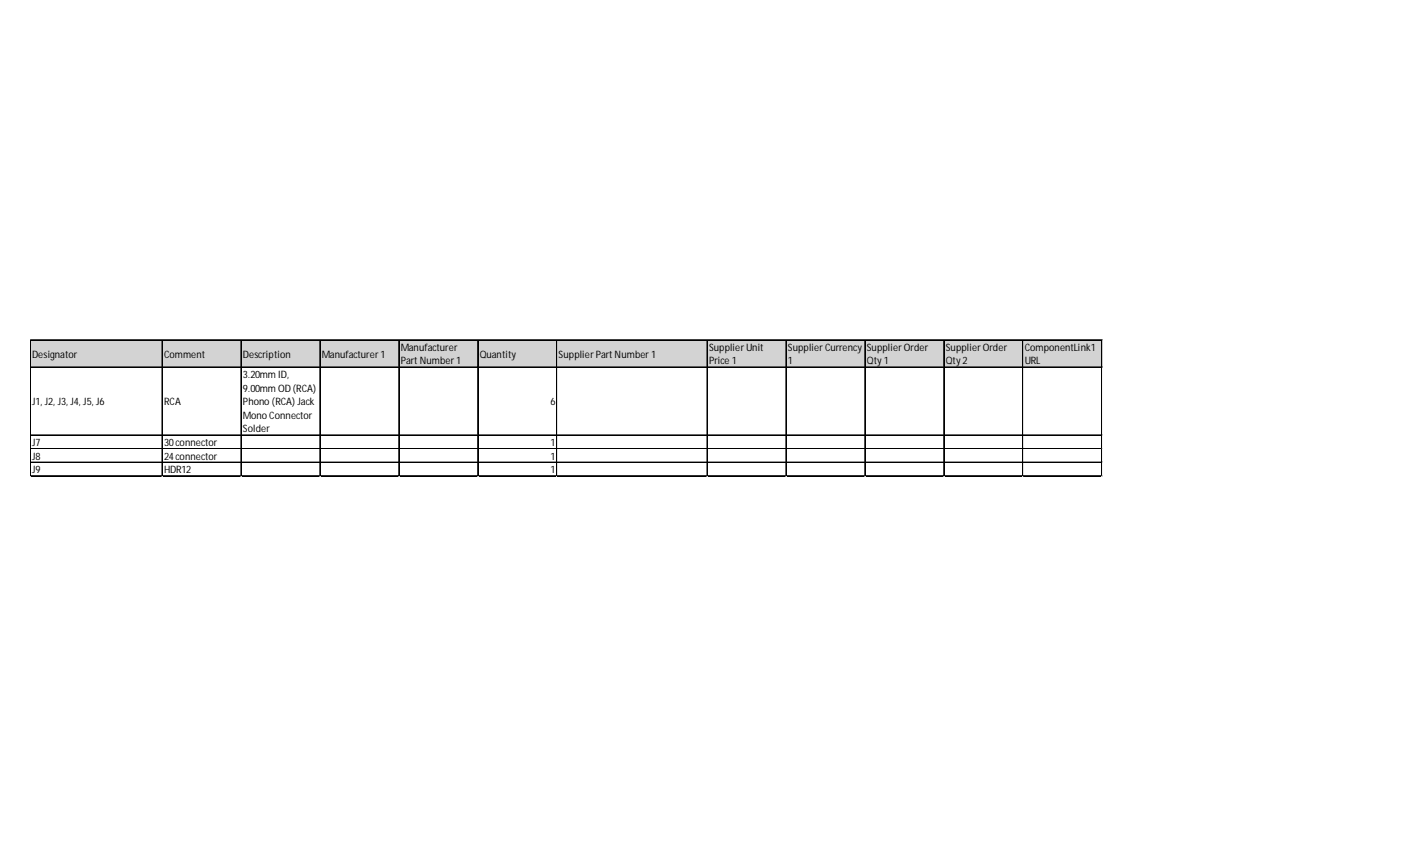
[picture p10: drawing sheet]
<svg xmlns="http://www.w3.org/2000/svg" width="356mm" height="216mm" viewBox="0 0 356 216" stroke-linecap="round" stroke-linejoin="round" font-family="sans-serif">
<defs><g id="words">
<g font-size="2.6">
<text x="101.7" y="89">Manufacturer</text>
<text x="180" y="89">SupplierUnit</text>
<text x="200" y="89">SupplierCurrency</text>
<text x="220" y="89">SupplierOrder</text>
<text x="240.1" y="89">SupplierOrder</text>
<text x="260.1" y="89">ComponentLink1</text>
<text x="8.1" y="90.7">Designator</text>
<text x="41.6" y="90.7">Comment</text>
<text x="61.7" y="90.7">Description</text>
<text x="61.7" y="95.9">3.20mm ID,</text>
<text x="81.7" y="90.7">Manufacturer1</text>
<text x="101.7" y="92.5">PartNumber1</text>
<text x="121.8" y="90.7">Quantity</text>
<text x="141.8" y="90.7">SupplierPartNumber1</text>
<text x="180" y="92.5">Price 1</text>
<text x="200" y="92.5">1</text>
<text x="220" y="92.5">Qty1</text>
<text x="240.1" y="92.5">Qty2</text>
<text x="260.1" y="92.5">URL</text>
<text x="61.7" y="99.3">9.00mm OD (RCA)</text>
<text x="8.1" y="102.8">J1, J2, J3, J4, J5, J6</text>
<text x="41.6" y="102.8">RCA</text>
<text x="61.7" y="102.8">Phono (RCA) Jack</text>
<text x="61.7" y="106.2">Mono Connector</text>
<text x="139.7" y="102.8">6</text>
<text x="8.1" y="113.1">J7</text>
<text x="41.6" y="113.1">30connector</text>
<text x="61.7" y="109.7">Solder</text>
<text x="139.7" y="113.1">1</text>
<text x="8.1" y="116.6">J8</text>
<text x="41.6" y="116.6">24connector</text>
<text x="139.7" y="116.6">1</text>
<text x="8.1" y="120">J9</text>
<text x="41.6" y="120">HDR12</text>
<text x="139.7" y="120">1</text>
</g>
</g></defs>
<path d="M7.7 86.3h272.1v7h-272.1z" fill="#d3d3d3"/>
<g fill="none" stroke="#000" stroke-width=".25">
<path d="M7.6 86.2v34.7M7.7 86.2v34.7M7.8 86.2h272M7.8 86.3h272M7.8 93.1h272M7.8 93.2h272M41.1 86.4v34.5M41.2 86.4v34.5M61.1 86.4v34.5M61.2 86.4v34.5M81.2 86.4v34.5M81.3 86.4v34.5"/>
<path d="M101.2 86.4v34.5M101.3 86.4v34.5M121.2 86.4v34.5M121.3 86.4v34.5M141.3 86.4v34.5M141.4 86.4v34.5M179.4 86.4v34.5M179.5 86.4v34.5M199.5 86.4v34.5M199.6 86.4v34.5M219.5 86.4v34.5M219.6 86.4v34.5"/>
<path d="M239.5 86.4v34.5M239.6 86.4v34.5M259.6 86.4v34.5M259.7 86.4v34.5M279.6 86.4v34.5M279.7 86.4v34.5M7.8 110.3h272M7.8 110.4h272M7.8 113.8h272M7.8 113.9h272M7.8 117.2h272M7.8 117.3h272"/>
<path d="M7.8 120.7h272M7.8 120.8h272"/>
</g>
<path d="M7.6 120.9h.1" fill="none" stroke="#d4d4d4" stroke-width=".25"/>
<path d="M7.6 120.9h.2z" fill="#d4d4d4"/>
<path d="M41.1 120.9h.1" fill="none" stroke="#d4d4d4" stroke-width=".25"/>
<path d="M41.1 120.9h.2z" fill="#d4d4d4"/>
<path d="M61.1 120.9h.1" fill="none" stroke="#d4d4d4" stroke-width=".25"/>
<path d="M61.1 120.9h.2z" fill="#d4d4d4"/>
<path d="M81.2 120.9h.1" fill="none" stroke="#d4d4d4" stroke-width=".25"/>
<path d="M81.2 120.9h.2z" fill="#d4d4d4"/>
<path d="M101.2 120.9h.1" fill="none" stroke="#d4d4d4" stroke-width=".25"/>
<path d="M101.2 120.9h.2z" fill="#d4d4d4"/>
<path d="M121.2 120.9h.1" fill="none" stroke="#d4d4d4" stroke-width=".25"/>
<path d="M121.2 120.9h.2z" fill="#d4d4d4"/>
<path d="M141.3 120.9h.1" fill="none" stroke="#d4d4d4" stroke-width=".25"/>
<path d="M141.3 120.9h.1z" fill="#d4d4d4"/>
<path d="M179.4 120.9h.1" fill="none" stroke="#d4d4d4" stroke-width=".25"/>
<path d="M179.4 120.9h.2z" fill="#d4d4d4"/>
<path d="M199.5 120.9h.1" fill="none" stroke="#d4d4d4" stroke-width=".25"/>
<path d="M199.5 120.9h.1z" fill="#d4d4d4"/>
<path d="M219.5 120.9h.1" fill="none" stroke="#d4d4d4" stroke-width=".25"/>
<path d="M219.5 120.9h.2z" fill="#d4d4d4"/>
<path d="M239.5 120.9h.1" fill="none" stroke="#d4d4d4" stroke-width=".25"/>
<path d="M239.5 120.9h.2z" fill="#d4d4d4"/>
<path d="M259.6 120.9h.1" fill="none" stroke="#d4d4d4" stroke-width=".25"/>
<path d="M259.6 120.9h.1z" fill="#d4d4d4"/>
<path d="M279.6 120.9h.1" fill="none" stroke="#d4d4d4" stroke-width=".25"/>
<path d="M279.6 120.9h.2z" fill="#d4d4d4"/>
<path d="M279.8 110.3h.1" fill="none" stroke="#d4d4d4" stroke-width=".25"/>
<path d="M279.8 110.3v.2z" fill="#d4d4d4"/>
<path d="M279.8 113.8h.1" fill="none" stroke="#d4d4d4" stroke-width=".25"/>
<path d="M279.8 113.8v.2z" fill="#d4d4d4"/>
<path d="M279.8 117.2h.1" fill="none" stroke="#d4d4d4" stroke-width=".25"/>
<path d="M279.8 117.2v.2z" fill="#d4d4d4"/>
<path d="M279.8 120.7h.1" fill="none" stroke="#d4d4d4" stroke-width=".25"/>
<path d="M279.8 120.7v.2z" fill="#d4d4d4"/>
<use href="#words"/>
</svg>
